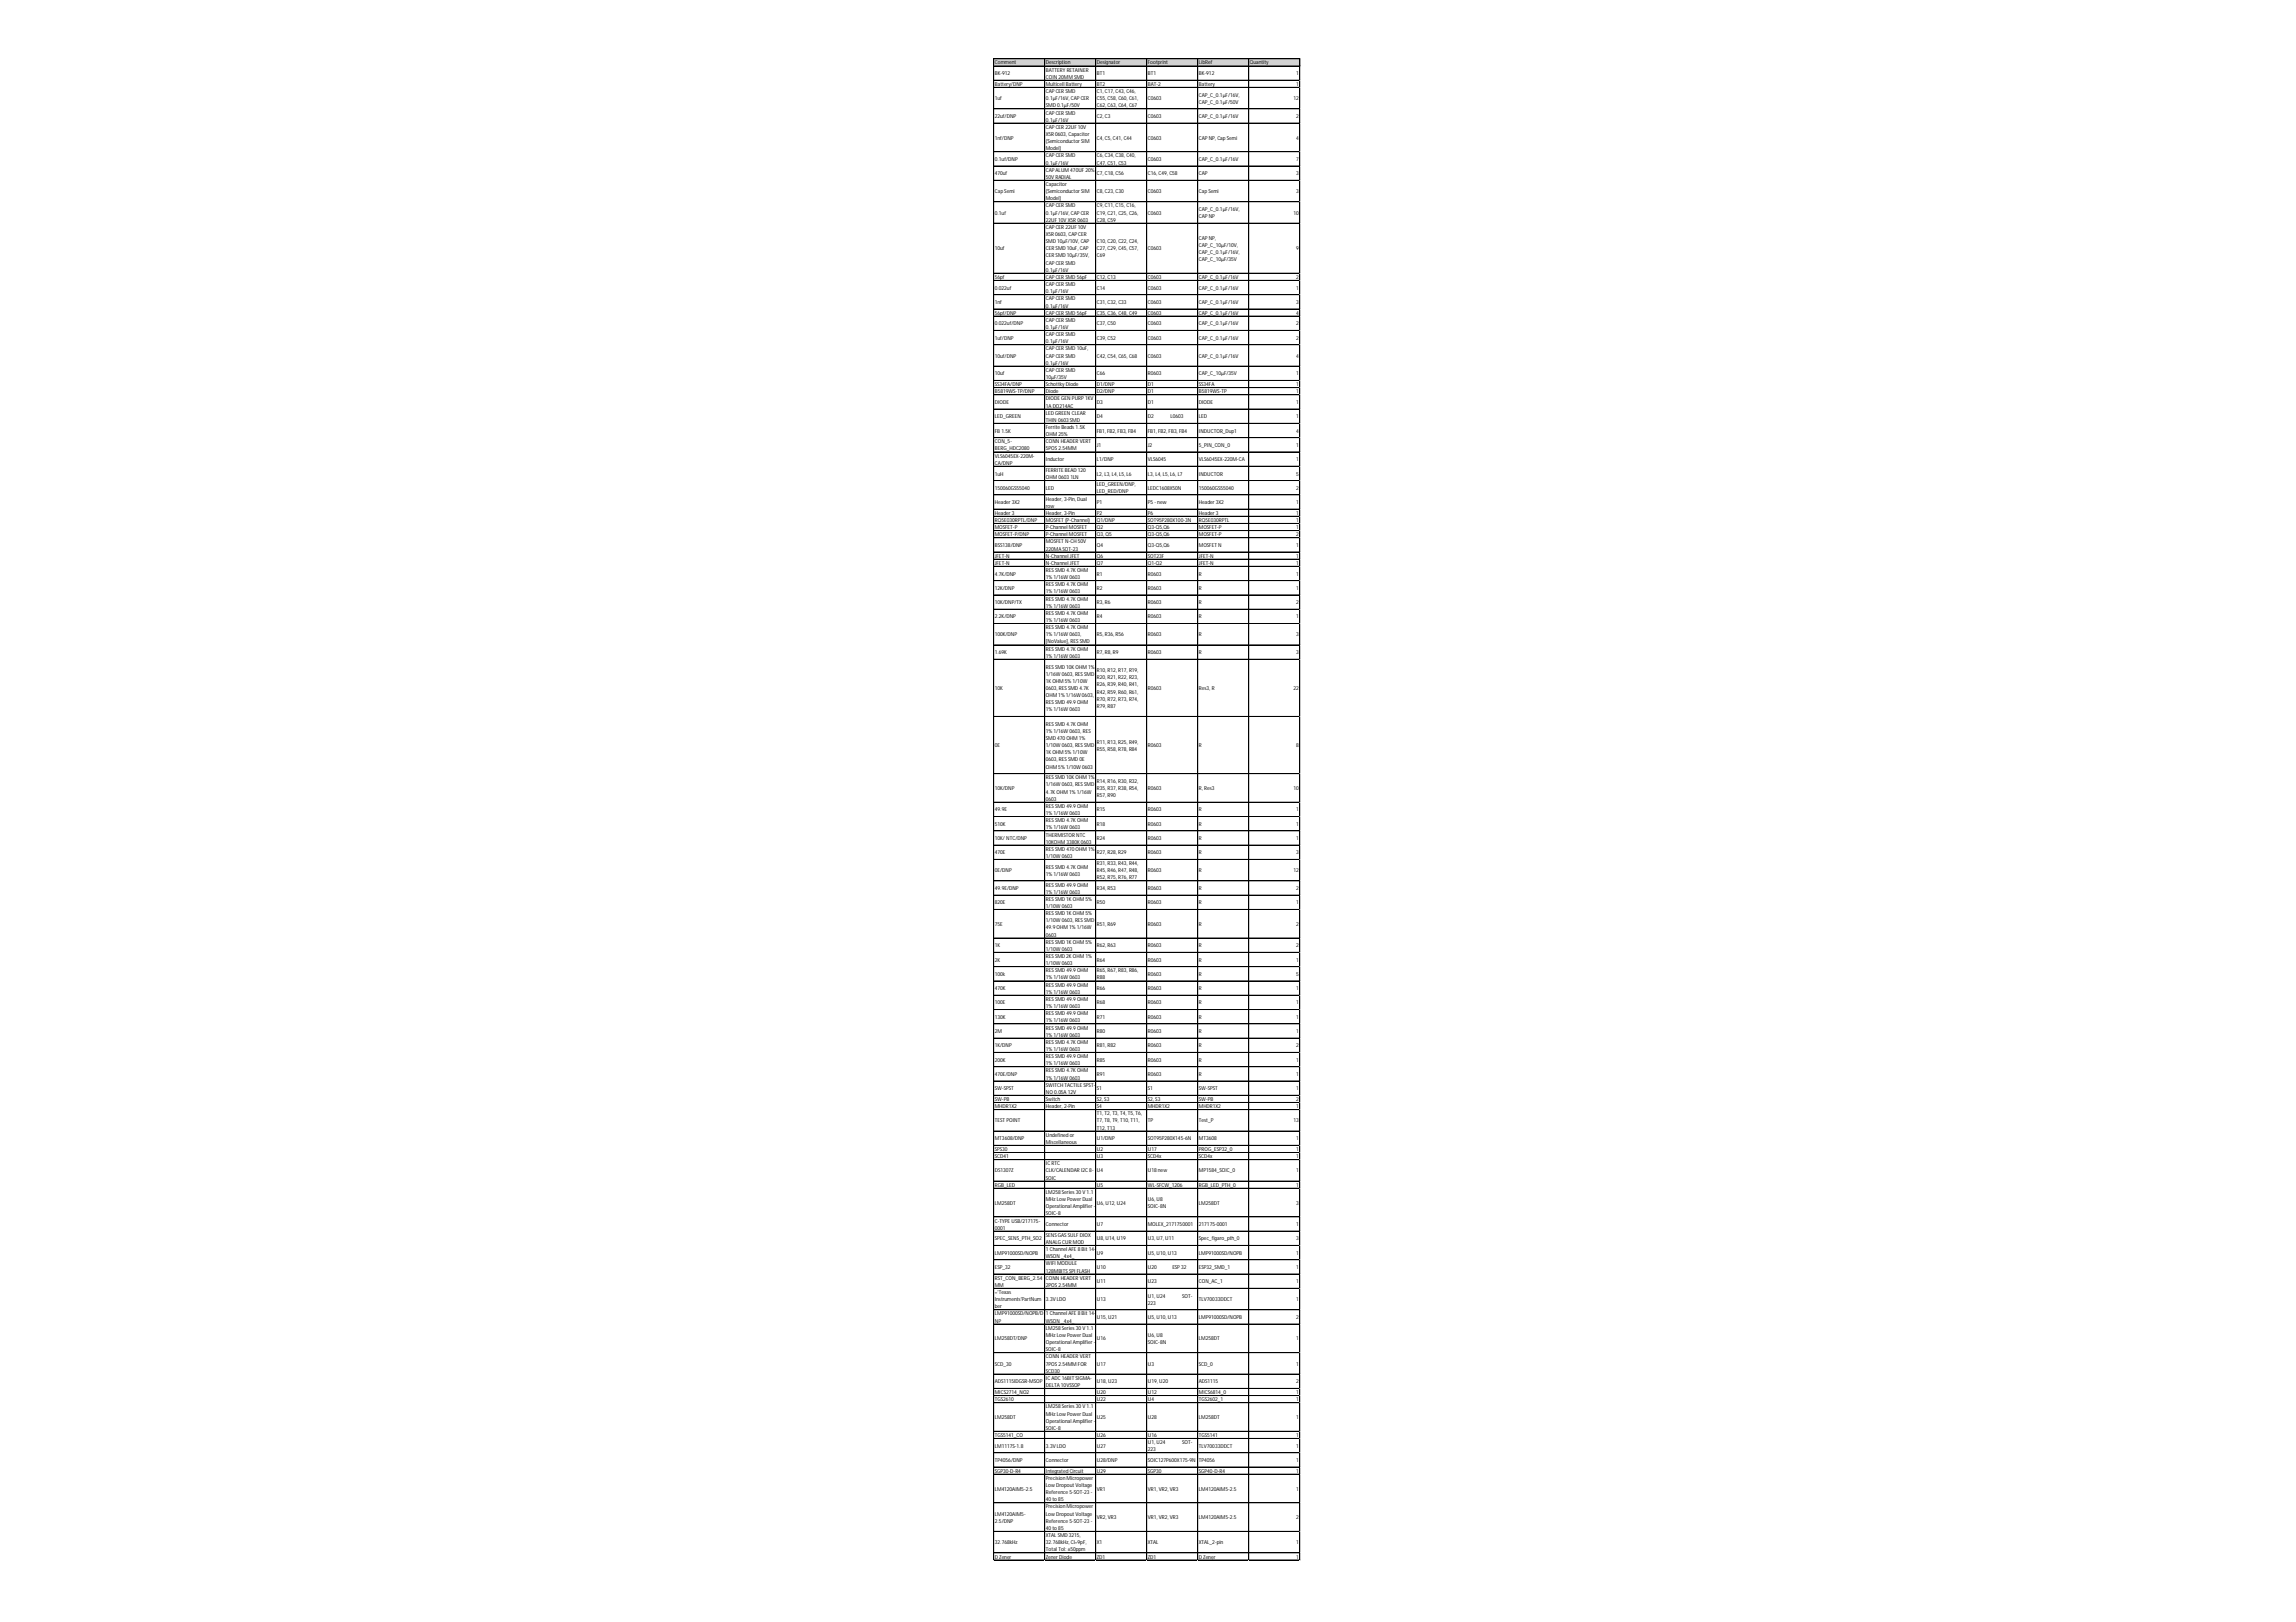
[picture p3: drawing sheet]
<svg xmlns="http://www.w3.org/2000/svg" width="297mm" height="210mm" viewBox="0 0 297 210" stroke-linecap="round" stroke-linejoin="round" font-family="sans-serif">
<defs><g id="words">
<g font-size=".7">
<text x="128.7" y="8.3">Comment</text>
<text x="128.7" y="9.7">BK-912</text>
<text x="128.7" y="11.1">Battery/DNP</text>
<text x="135.3" y="8.3">Description</text>
<text x="135.3" y="9.3">BATTERY RETAINER</text>
<text x="135.3" y="10.2">COIN 20MM SMD</text>
<text x="135.3" y="11.1">Multicell Battery</text>
<text x="141.9" y="8.3">Designator</text>
<text x="141.9" y="9.7">BT1</text>
<text x="141.9" y="11.1">BT2</text>
<text x="148.5" y="8.3">Footprint</text>
<text x="148.5" y="9.7">BT1</text>
<text x="148.5" y="11.1">BAT-2</text>
<text x="155.1" y="8.3">LibRef</text>
<text x="155.1" y="9.7">BK-912</text>
<text x="155.1" y="11.1">Battery</text>
<text x="161.7" y="8.3">Quantity</text>
<text x="167.7" y="9.7">1</text>
<text x="167.7" y="11.1">1</text>
<text x="128.7" y="13">1uf</text>
<text x="128.7" y="15.3">22uf/DNP</text>
<text x="135.3" y="12">CAPCER SMD</text>
<text x="135.3" y="13">0.1µF/16V, CAPCER</text>
<text x="135.3" y="13.9">SMD 0.1µF/50V</text>
<text x="135.3" y="14.8">CAPCER SMD</text>
<text x="135.3" y="15.7">0.1µF/16V</text>
<text x="135.3" y="16.7">CAPCER 22UF 10V</text>
<text x="135.3" y="17.6">X5R0603, Capacitor</text>
<text x="141.9" y="12">C1, C17, C43, C46,</text>
<text x="141.9" y="13">C55, C58, C60, C61,</text>
<text x="141.9" y="13.9">C62, C63, C64, C67</text>
<text x="141.9" y="15.3">C2, C3</text>
<text x="148.5" y="13">C0603</text>
<text x="148.5" y="15.3">C0603</text>
<text x="155.1" y="12.5">CAP_C_0.1µF/16V,</text>
<text x="155.1" y="13.4">CAP_C_0.1µF/50V</text>
<text x="155.1" y="15.3">CAP_C_0.1µF/16V</text>
<text x="167.3" y="13">12</text>
<text x="167.7" y="15.3">2</text>
<text x="128.7" y="18.1">1nf/DNP</text>
<text x="128.7" y="20.8">0.1uf/DNP</text>
<text x="128.7" y="22.7">470uf</text>
<text x="135.3" y="18.5">(SemiconductorSIM</text>
<text x="135.3" y="19.4">Model)</text>
<text x="135.3" y="20.4">CAPCER SMD</text>
<text x="135.3" y="21.3">0.1µF/16V</text>
<text x="135.3" y="22.2">CAPALUM 470UF 20%</text>
<text x="135.3" y="23.1">50V RADIAL</text>
<text x="141.9" y="18.1">C4, C5, C41, C44</text>
<text x="141.9" y="20.4">C6, C34, C38, C40,</text>
<text x="141.9" y="21.3">C47, C51, C53</text>
<text x="141.9" y="22.7">C7, C18, C56</text>
<text x="148.5" y="18.1">C0603</text>
<text x="148.5" y="20.8">C0603</text>
<text x="148.5" y="22.7">C16, C49, C58</text>
<text x="155.1" y="18.1">CAPNP, Cap Semi</text>
<text x="155.1" y="20.8">CAP_C_0.1µF/16V</text>
<text x="155.1" y="22.7">CAP</text>
<text x="167.7" y="18.1">4</text>
<text x="167.7" y="20.8">7</text>
<text x="167.7" y="22.7">3</text>
<text x="128.7" y="25">Cap Semi</text>
<text x="128.7" y="27.8">0.1uf</text>
<text x="135.3" y="24.1">Capacitor</text>
<text x="135.3" y="25">(SemiconductorSIM</text>
<text x="135.3" y="25.9">Model)</text>
<text x="135.3" y="26.8">CAPCER SMD</text>
<text x="135.3" y="27.8">0.1µF/16V, CAPCER</text>
<text x="135.3" y="28.7">22UF 10V X5R0603</text>
<text x="135.3" y="29.6">CAPCER 22UF 10V</text>
<text x="141.9" y="25">C8, C23, C30</text>
<text x="141.9" y="26.8">C9, C11, C15, C16,</text>
<text x="141.9" y="27.8">C19, C21, C25, C26,</text>
<text x="141.9" y="28.7">C28, C59</text>
<text x="148.5" y="25">C0603</text>
<text x="148.5" y="27.8">C0603</text>
<text x="155.1" y="25">Cap Semi</text>
<text x="155.1" y="27.3">CAP_C_0.1µF/16V,</text>
<text x="155.1" y="28.2">CAPNP</text>
<text x="167.3" y="27.8">10</text>
<text x="167.7" y="25">3</text>
<text x="128.7" y="32.4">10uf</text>
<text x="135.3" y="30.5">X5R0603, CAPCER</text>
<text x="135.3" y="31.5">SMD 10µF/10V, CAP</text>
<text x="135.3" y="32.4">CER SMD 10uF, CAP</text>
<text x="135.3" y="33.3">CER SMD 10µF/35V,</text>
<text x="135.3" y="34.2">CAPCER SMD</text>
<text x="135.3" y="35.2">0.1µF/16V</text>
<text x="141.9" y="31.5">C10, C20, C22, C24,</text>
<text x="141.9" y="32.4">C27, C29, C45, C57,</text>
<text x="141.9" y="33.3">C69</text>
<text x="148.5" y="32.4">C0603</text>
<text x="155.1" y="31">CAPNP,</text>
<text x="155.1" y="31.9">CAP_C_10µF/10V,</text>
<text x="155.1" y="32.9">CAP_C_0.1µF/16V,</text>
<text x="155.1" y="33.8">CAP_C_10µF/35V</text>
<text x="167.7" y="32.4">9</text>
<text x="128.7" y="36.1">56pf</text>
<text x="128.7" y="37.5">0.022uf</text>
<text x="128.7" y="39.3">1nf</text>
<text x="128.7" y="40.7">56pf/DNP</text>
<text x="135.3" y="36.1">CAPCER SMD 56pF</text>
<text x="135.3" y="37">CAPCER SMD</text>
<text x="135.3" y="37.9">0.1µF/16V</text>
<text x="135.3" y="38.9">CAPCER SMD</text>
<text x="135.3" y="39.8">0.1µF/16V</text>
<text x="135.3" y="40.7">CAPCER SMD 56pF</text>
<text x="135.3" y="41.6">CAPCER SMD</text>
<text x="141.9" y="36.1">C12, C13</text>
<text x="141.9" y="37.5">C14</text>
<text x="141.9" y="39.3">C31, C32, C33</text>
<text x="141.9" y="40.7">C35, C36, C48, C49</text>
<text x="148.5" y="36.1">C0603</text>
<text x="148.5" y="37.5">C0603</text>
<text x="148.5" y="39.3">C0603</text>
<text x="148.5" y="40.7">C0603</text>
<text x="155.1" y="36.1">CAP_C_0.1µF/16V</text>
<text x="155.1" y="37.5">CAP_C_0.1µF/16V</text>
<text x="155.1" y="39.3">CAP_C_0.1µF/16V</text>
<text x="155.1" y="40.7">CAP_C_0.1µF/16V</text>
<text x="167.7" y="36.1">2</text>
<text x="167.7" y="37.5">1</text>
<text x="167.7" y="39.3">3</text>
<text x="167.7" y="40.7">4</text>
<text x="128.7" y="42.1">0.022uf/DNP</text>
<text x="128.7" y="44">1uf/DNP</text>
<text x="128.7" y="46.3">10uf/DNP</text>
<text x="135.3" y="42.6">0.1µF/16V</text>
<text x="135.3" y="43.5">CAPCER SMD</text>
<text x="135.3" y="44.4">0.1µF/16V</text>
<text x="135.3" y="45.3">CAPCER SMD 10uF,</text>
<text x="135.3" y="46.3">CAPCER SMD</text>
<text x="135.3" y="47.2">0.1µF/16V</text>
<text x="141.9" y="42.1">C37, C50</text>
<text x="141.9" y="44">C39, C52</text>
<text x="141.9" y="46.3">C42, C54, C65, C68</text>
<text x="148.5" y="42.1">C0603</text>
<text x="148.5" y="44">C0603</text>
<text x="148.5" y="46.3">C0603</text>
<text x="155.1" y="42.1">CAP_C_0.1µF/16V</text>
<text x="155.1" y="44">CAP_C_0.1µF/16V</text>
<text x="155.1" y="46.3">CAP_C_0.1µF/16V</text>
<text x="167.7" y="42.1">2</text>
<text x="167.7" y="44">2</text>
<text x="167.7" y="46.3">4</text>
<text x="128.7" y="48.6">10uf</text>
<text x="128.7" y="50">SS34FA/DNP</text>
<text x="128.7" y="50.9">B5819WS-TP/DNP</text>
<text x="128.7" y="52.3">DIODE</text>
<text x="135.3" y="48.1">CAPCER SMD</text>
<text x="135.3" y="49">10µF/35V</text>
<text x="135.3" y="50">Schottky Diode</text>
<text x="135.3" y="50.9">Diode</text>
<text x="135.3" y="51.8">DIODE GEN PURP1KV</text>
<text x="135.3" y="52.7">1A DO214AC</text>
<text x="135.3" y="53.7">LED GREEN CLEAR</text>
<text x="141.9" y="48.6">C66</text>
<text x="141.9" y="50">D1/DNP</text>
<text x="141.9" y="50.9">D2/DNP</text>
<text x="141.9" y="52.3">D3</text>
<text x="148.5" y="48.6">R0603</text>
<text x="148.5" y="50">D1</text>
<text x="148.5" y="50.9">D1</text>
<text x="148.5" y="52.3">D1</text>
<text x="155.1" y="48.6">CAP_C_10µF/35V</text>
<text x="155.1" y="50">SS34FA</text>
<text x="155.1" y="50.9">B5819WS-TP</text>
<text x="155.1" y="52.3">DIODE</text>
<text x="167.7" y="48.6">1</text>
<text x="167.7" y="50">1</text>
<text x="167.7" y="50.9">1</text>
<text x="167.7" y="52.3">1</text>
<text x="128.7" y="54.1">LED_GREEN</text>
<text x="128.7" y="56">FB 1.5K</text>
<text x="128.7" y="57.4">CON_5-</text>
<text x="128.7" y="58.3">BERG_HDC2080</text>
<text x="128.7" y="59.2">VLS6045EX-220M-</text>
<text x="135.3" y="54.6">THIN 0603 SMD</text>
<text x="135.3" y="55.5">Ferrite Beads 1.5K</text>
<text x="135.3" y="56.4">OHM 25%</text>
<text x="135.3" y="57.4">CONN HEADER VERT</text>
<text x="135.3" y="58.3">5POS2.54MM</text>
<text x="135.3" y="59.7">Inductor</text>
<text x="141.9" y="54.1">D4</text>
<text x="141.9" y="56">FB1, FB2, FB3, FB4</text>
<text x="141.9" y="57.8">J1</text>
<text x="141.9" y="59.7">L1/DNP</text>
<text x="148.5" y="54.1">D2</text>
<text x="148.5" y="56">FB1, FB2, FB3, FB4</text>
<text x="148.5" y="57.8">J2</text>
<text x="148.5" y="59.7">VLS6045</text>
<text x="151.4" y="54.1">L0603</text>
<text x="155.1" y="54.1">LED</text>
<text x="155.1" y="56">INDUCTOR_Dup1</text>
<text x="155.1" y="57.8">5_PIN_CON_0</text>
<text x="155.1" y="59.7">VLS6045EX-220M-CA</text>
<text x="167.7" y="54.1">1</text>
<text x="167.7" y="56">4</text>
<text x="167.7" y="57.8">1</text>
<text x="167.7" y="59.7">1</text>
<text x="128.7" y="60.1">CA/DNP</text>
<text x="128.7" y="61.5">1uH</text>
<text x="128.7" y="63.4">150060GS55040</text>
<text x="128.7" y="65.2">Header3X2</text>
<text x="135.3" y="61.1">FERRITE BEAD 120</text>
<text x="135.3" y="62">OHM 0603 1LN</text>
<text x="135.3" y="63.4">LED</text>
<text x="135.3" y="64.8">Header, 3-Pin, Dual</text>
<text x="135.3" y="65.7">row</text>
<text x="141.9" y="61.5">L2, L3, L4, L5, L6</text>
<text x="141.9" y="62.9">LED_GREEN/DNP,</text>
<text x="141.9" y="63.8">LED_RED/DNP</text>
<text x="141.9" y="65.2">P1</text>
<text x="148.5" y="61.5">L3, L4, L5, L6, L7</text>
<text x="148.5" y="63.4">LEDC1608X50N</text>
<text x="148.5" y="65.2">P5 - new</text>
<text x="155.1" y="61.5">INDUCTOR</text>
<text x="155.1" y="63.4">150060GS55040</text>
<text x="155.1" y="65.2">Header3X2</text>
<text x="167.7" y="61.5">5</text>
<text x="167.7" y="63.4">2</text>
<text x="167.7" y="65.2">1</text>
<text x="128.7" y="66.6">Header3</text>
<text x="128.7" y="67.5">RQ5E030RPTL/DNP</text>
<text x="128.7" y="68.5">MOSFET-P</text>
<text x="128.7" y="69.4">MOSFET-P/DNP</text>
<text x="128.7" y="70.8">BSS138/DNP</text>
<text x="135.3" y="66.6">Header, 3-Pin</text>
<text x="135.3" y="67.5">MOSFET (P-Channel)</text>
<text x="135.3" y="68.5">P-Channel MOSFET</text>
<text x="135.3" y="69.4">P-Channel MOSFET</text>
<text x="135.3" y="70.3">MOSFET N-CH 50V</text>
<text x="135.3" y="71.2">220MA SOT-23</text>
<text x="141.9" y="66.6">P2</text>
<text x="141.9" y="67.5">Q1/DNP</text>
<text x="141.9" y="68.5">Q2</text>
<text x="141.9" y="69.4">Q3, Q5</text>
<text x="141.9" y="70.8">Q4</text>
<text x="148.5" y="66.6">P6</text>
<text x="148.5" y="67.5">SOT95P280X100-3N</text>
<text x="148.5" y="68.5">Q3-Q5,Q6</text>
<text x="148.5" y="69.4">Q3-Q5,Q6</text>
<text x="148.5" y="70.8">Q3-Q5,Q6</text>
<text x="155.1" y="66.6">Header3</text>
<text x="155.1" y="67.5">RQ5E030RPTL</text>
<text x="155.1" y="68.5">MOSFET-P</text>
<text x="155.1" y="69.4">MOSFET-P</text>
<text x="155.1" y="70.8">MOSFET N</text>
<text x="167.7" y="66.6">1</text>
<text x="167.7" y="67.5">1</text>
<text x="167.7" y="68.5">1</text>
<text x="167.7" y="69.4">2</text>
<text x="167.7" y="70.8">1</text>
<text x="128.7" y="72.2">JFET-N</text>
<text x="128.7" y="73.1">JFET-N</text>
<text x="128.7" y="74.5">4.7K/DNP</text>
<text x="128.7" y="76.3">12K/DNP</text>
<text x="135.3" y="72.2">N-Channel JFET</text>
<text x="135.3" y="73.1">N-Channel JFET</text>
<text x="135.3" y="74">RESSMD 4.7KOHM</text>
<text x="135.3" y="74.9">1% 1/16W 0603</text>
<text x="135.3" y="75.9">RESSMD 4.7KOHM</text>
<text x="135.3" y="76.8">1% 1/16W 0603</text>
<text x="135.3" y="77.7">RESSMD 4.7KOHM</text>
<text x="141.9" y="72.2">Q6</text>
<text x="141.9" y="73.1">Q7</text>
<text x="141.9" y="74.5">R1</text>
<text x="141.9" y="76.3">R2</text>
<text x="148.5" y="72.2">SOT23F</text>
<text x="148.5" y="73.1">Q1-Q2</text>
<text x="148.5" y="74.5">R0603</text>
<text x="148.5" y="76.3">R0603</text>
<text x="155.1" y="72.2">JFET-N</text>
<text x="155.1" y="73.1">JFET-N</text>
<text x="155.1" y="74.5">R</text>
<text x="155.1" y="76.3">R</text>
<text x="167.7" y="72.2">1</text>
<text x="167.7" y="73.1">1</text>
<text x="167.7" y="74.5">1</text>
<text x="167.7" y="76.3">1</text>
<text x="128.7" y="78.2">10K/DNP/TX</text>
<text x="128.7" y="80">2.2K/DNP</text>
<text x="128.7" y="82.3">100K/DNP</text>
<text x="135.3" y="78.6">1% 1/16W 0603</text>
<text x="135.3" y="79.6">RESSMD 4.7KOHM</text>
<text x="135.3" y="80.5">1% 1/16W 0603</text>
<text x="135.3" y="81.4">RESSMD 4.7KOHM</text>
<text x="135.3" y="82.3">1% 1/16W 0603,</text>
<text x="135.3" y="83.3">[NoValue], RESSMD</text>
<text x="141.9" y="78.2">R3, R6</text>
<text x="141.9" y="80">R4</text>
<text x="141.9" y="82.3">R5, R36, R56</text>
<text x="148.5" y="78.2">R0603</text>
<text x="148.5" y="80">R0603</text>
<text x="148.5" y="82.3">R0603</text>
<text x="155.1" y="78.2">R</text>
<text x="155.1" y="80">R</text>
<text x="155.1" y="82.3">R</text>
<text x="167.7" y="78.2">2</text>
<text x="167.7" y="80">1</text>
<text x="167.7" y="82.3">3</text>
<text x="128.7" y="84.7">1.69K</text>
<text x="128.7" y="89.3">10K</text>
<text x="135.3" y="84.2">RESSMD 4.7KOHM</text>
<text x="135.3" y="85.1">1% 1/16W 0603</text>
<text x="135.3" y="86.5">RESSMD 10KOHM 1%</text>
<text x="135.3" y="87.4">1/16W 0603, RESSMD</text>
<text x="135.3" y="88.4">1KOHM 5% 1/10W</text>
<text x="135.3" y="89.3">0603, RESSMD 4.7K</text>
<text x="141.9" y="84.7">R7, R8, R9</text>
<text x="141.9" y="87">R10, R12, R17, R19,</text>
<text x="141.9" y="87.9">R20, R21, R22, R23,</text>
<text x="141.9" y="88.8">R26, R39, R40, R41,</text>
<text x="141.9" y="89.8">R42, R59, R60, R61,</text>
<text x="148.5" y="84.7">R0603</text>
<text x="148.5" y="89.3">R0603</text>
<text x="155.1" y="84.7">R</text>
<text x="155.1" y="89.3">Res3, R</text>
<text x="167.3" y="89.3">22</text>
<text x="167.7" y="84.7">3</text>
<text x="135.3" y="90.2">OHM 1% 1/16W 0603,</text>
<text x="135.3" y="91.1">RESSMD 49.9 OHM</text>
<text x="135.3" y="92.1">1% 1/16W 0603</text>
<text x="135.3" y="93.9">RESSMD 4.7KOHM</text>
<text x="135.3" y="94.8">1% 1/16W 0603, RES</text>
<text x="135.3" y="95.8">SMD 470 OHM 1%</text>
<text x="141.9" y="90.7">R70, R72, R73, R74,</text>
<text x="141.9" y="91.6">R79, R87</text>
<text x="128.7" y="96.7">0E</text>
<text x="135.3" y="96.7">1/10W 0603, RESSMD</text>
<text x="135.3" y="97.6">1KOHM 5% 1/10W</text>
<text x="135.3" y="98.5">0603, RESSMD 0E</text>
<text x="135.3" y="99.5">OHM 5% 1/10W 0603</text>
<text x="135.3" y="100.9">RESSMD 10KOHM 1%</text>
<text x="135.3" y="101.8">1/16W 0603, RESSMD</text>
<text x="141.9" y="96.2">R11, R13, R25, R49,</text>
<text x="141.9" y="97.2">R55, R58, R78, R84</text>
<text x="141.9" y="101.3">R14, R16, R30, R32,</text>
<text x="148.5" y="96.7">R0603</text>
<text x="155.1" y="96.7">R</text>
<text x="167.7" y="96.7">8</text>
<text x="128.7" y="102.2">10K/DNP</text>
<text x="128.7" y="105">49.9E</text>
<text x="128.7" y="106.9">510K</text>
<text x="135.3" y="102.7">4.7KOHM 1% 1/16W</text>
<text x="135.3" y="103.6">0603</text>
<text x="135.3" y="104.6">RESSMD 49.9 OHM</text>
<text x="135.3" y="105.5">1% 1/16W 0603</text>
<text x="135.3" y="106.4">RESSMD 4.7KOHM</text>
<text x="135.3" y="107.3">1% 1/16W 0603</text>
<text x="141.9" y="102.2">R35, R37, R38, R54,</text>
<text x="141.9" y="103.2">R57, R90</text>
<text x="141.9" y="105">R15</text>
<text x="141.9" y="106.9">R18</text>
<text x="148.5" y="102.2">R0603</text>
<text x="148.5" y="105">R0603</text>
<text x="148.5" y="106.9">R0603</text>
<text x="155.1" y="102.2">R, Res3</text>
<text x="155.1" y="105">R</text>
<text x="155.1" y="106.9">R</text>
<text x="167.3" y="102.2">10</text>
<text x="167.7" y="105">1</text>
<text x="167.7" y="106.9">1</text>
<text x="128.7" y="108.7">10K/ NTC/DNP</text>
<text x="128.7" y="110.6">470E</text>
<text x="128.7" y="112.9">0E/DNP</text>
<text x="135.3" y="108.3">THERMISTOR NTC</text>
<text x="135.3" y="109.2">10KOHM 3380K0603</text>
<text x="135.3" y="110.1">RESSMD 470 OHM 1%</text>
<text x="135.3" y="111">1/10W 0603</text>
<text x="135.3" y="112.4">RESSMD 4.7KOHM</text>
<text x="135.3" y="113.3">1% 1/16W 0603</text>
<text x="141.9" y="108.7">R24</text>
<text x="141.9" y="110.6">R27, R28, R29</text>
<text x="141.9" y="112">R31, R33, R43, R44,</text>
<text x="141.9" y="112.9">R45, R46, R47, R48,</text>
<text x="141.9" y="113.8">R52, R75, R76, R77</text>
<text x="148.5" y="108.7">R0603</text>
<text x="148.5" y="110.6">R0603</text>
<text x="148.5" y="112.9">R0603</text>
<text x="155.1" y="108.7">R</text>
<text x="155.1" y="110.6">R</text>
<text x="155.1" y="112.9">R</text>
<text x="167.3" y="112.9">12</text>
<text x="167.7" y="108.7">1</text>
<text x="167.7" y="110.6">3</text>
<text x="128.7" y="115.2">49.9E/DNP</text>
<text x="128.7" y="117">820E</text>
<text x="128.7" y="119.8">75E</text>
<text x="135.3" y="114.7">RESSMD 49.9 OHM</text>
<text x="135.3" y="115.7">1% 1/16W 0603</text>
<text x="135.3" y="116.6">RESSMD 1KOHM 5%</text>
<text x="135.3" y="117.5">1/10W 0603</text>
<text x="135.3" y="118.4">RESSMD 1KOHM 5%</text>
<text x="135.3" y="119.4">1/10W 0603, RESSMD</text>
<text x="141.9" y="115.2">R34, R53</text>
<text x="141.9" y="117">R50</text>
<text x="141.9" y="119.8">R51, R69</text>
<text x="148.5" y="115.2">R0603</text>
<text x="148.5" y="117">R0603</text>
<text x="148.5" y="119.8">R0603</text>
<text x="155.1" y="115.2">R</text>
<text x="155.1" y="117">R</text>
<text x="155.1" y="119.8">R</text>
<text x="167.7" y="115.2">2</text>
<text x="167.7" y="117">1</text>
<text x="167.7" y="119.8">2</text>
<text x="128.7" y="122.6">1K</text>
<text x="128.7" y="124.4">2K</text>
<text x="135.3" y="120.3">49.9 OHM 1% 1/16W</text>
<text x="135.3" y="121.2">0603</text>
<text x="135.3" y="122.1">RESSMD 1KOHM 5%</text>
<text x="135.3" y="123.1">1/10W 0603</text>
<text x="135.3" y="124">RESSMD 2KOHM 1%</text>
<text x="135.3" y="124.9">1/10W 0603</text>
<text x="135.3" y="125.8">RESSMD 49.9 OHM</text>
<text x="141.9" y="122.6">R62, R63</text>
<text x="141.9" y="124.4">R64</text>
<text x="141.9" y="125.8">R65, R67, R83, R86,</text>
<text x="148.5" y="122.6">R0603</text>
<text x="148.5" y="124.4">R0603</text>
<text x="155.1" y="122.6">R</text>
<text x="155.1" y="124.4">R</text>
<text x="167.7" y="122.6">2</text>
<text x="167.7" y="124.4">1</text>
<text x="128.7" y="126.3">100k</text>
<text x="128.7" y="128.1">470K</text>
<text x="128.7" y="130">100E</text>
<text x="128.7" y="131.8">130K</text>
<text x="135.3" y="126.8">1% 1/16W 0603</text>
<text x="135.3" y="127.7">RESSMD 49.9 OHM</text>
<text x="135.3" y="128.6">1% 1/16W 0603</text>
<text x="135.3" y="129.5">RESSMD 49.9 OHM</text>
<text x="135.3" y="130.5">1% 1/16W 0603</text>
<text x="135.3" y="131.4">RESSMD 49.9 OHM</text>
<text x="141.9" y="126.8">R88</text>
<text x="141.9" y="128.1">R66</text>
<text x="141.9" y="130">R68</text>
<text x="141.9" y="131.8">R71</text>
<text x="148.5" y="126.3">R0603</text>
<text x="148.5" y="128.1">R0603</text>
<text x="148.5" y="130">R0603</text>
<text x="148.5" y="131.8">R0603</text>
<text x="155.1" y="126.3">R</text>
<text x="155.1" y="128.1">R</text>
<text x="155.1" y="130">R</text>
<text x="155.1" y="131.8">R</text>
<text x="167.7" y="126.3">5</text>
<text x="167.7" y="128.1">1</text>
<text x="167.7" y="130">1</text>
<text x="167.7" y="131.8">1</text>
<text x="128.7" y="133.7">2M</text>
<text x="128.7" y="135.5">1K/DNP</text>
<text x="128.7" y="137.4">200K</text>
<text x="135.3" y="132.3">1% 1/16W 0603</text>
<text x="135.3" y="133.2">RESSMD 49.9 OHM</text>
<text x="135.3" y="134.2">1% 1/16W 0603</text>
<text x="135.3" y="135.1">RESSMD 4.7KOHM</text>
<text x="135.3" y="136">1% 1/16W 0603</text>
<text x="135.3" y="136.9">RESSMD 49.9 OHM</text>
<text x="135.3" y="137.9">1% 1/16W 0603</text>
<text x="141.9" y="133.7">R80</text>
<text x="141.9" y="135.5">R81, R82</text>
<text x="141.9" y="137.4">R85</text>
<text x="148.5" y="133.7">R0603</text>
<text x="148.5" y="135.5">R0603</text>
<text x="148.5" y="137.4">R0603</text>
<text x="155.1" y="133.7">R</text>
<text x="155.1" y="135.5">R</text>
<text x="155.1" y="137.4">R</text>
<text x="167.7" y="133.7">1</text>
<text x="167.7" y="135.5">2</text>
<text x="167.7" y="137.4">1</text>
<text x="128.7" y="139.2">470E/DNP</text>
<text x="128.7" y="141.1">SW-SPST</text>
<text x="128.7" y="142.5">SW-PB</text>
<text x="128.7" y="143.4">MHDR1X2</text>
<text x="135.3" y="138.8">RESSMD 4.7KOHM</text>
<text x="135.3" y="139.7">1% 1/16W 0603</text>
<text x="135.3" y="140.6">SWITCH TACTILE SPST-</text>
<text x="135.3" y="141.6">NO 0.05A 12V</text>
<text x="135.3" y="142.5">Switch</text>
<text x="135.3" y="143.4">Header, 2-Pin</text>
<text x="141.9" y="139.2">R91</text>
<text x="141.9" y="141.1">S1</text>
<text x="141.9" y="142.5">S2, S3</text>
<text x="141.9" y="143.4">S4</text>
<text x="148.5" y="139.2">R0603</text>
<text x="148.5" y="141.1">S1</text>
<text x="148.5" y="142.5">S2, S3</text>
<text x="148.5" y="143.4">MHDR1X2</text>
<text x="155.1" y="139.2">R</text>
<text x="155.1" y="141.1">SW-SPST</text>
<text x="155.1" y="142.5">SW-PB</text>
<text x="155.1" y="143.4">MHDR1X2</text>
<text x="167.7" y="139.2">1</text>
<text x="167.7" y="141.1">1</text>
<text x="167.7" y="142.5">2</text>
<text x="167.7" y="143.4">1</text>
<text x="128.7" y="145.3">TEST POINT</text>
<text x="128.7" y="147.6">MT3608/DNP</text>
<text x="128.7" y="149">SPS30</text>
<text x="128.7" y="149.9">SCD41</text>
<text x="135.3" y="147.1">Undefined or</text>
<text x="135.3" y="148">Miscellaneous</text>
<text x="141.9" y="144.3">T1, T2, T3, T4, T5, T6,</text>
<text x="141.9" y="145.3">T7, T8, T9, T10, T11,</text>
<text x="141.9" y="146.2">T12, T13</text>
<text x="141.9" y="147.6">U1/DNP</text>
<text x="141.9" y="149">U2</text>
<text x="141.9" y="149.9">U3</text>
<text x="148.5" y="145.3">TP</text>
<text x="148.5" y="147.6">SOT95P280X145-6N</text>
<text x="148.5" y="149">U17</text>
<text x="148.5" y="149.9">SCD4x</text>
<text x="155.1" y="145.3">Test_P</text>
<text x="155.1" y="147.6">MT3608</text>
<text x="155.1" y="149">PROG_ESP32_0</text>
<text x="155.1" y="149.9">SCD4x</text>
<text x="167.3" y="145.3">13</text>
<text x="167.7" y="147.6">1</text>
<text x="167.7" y="149">1</text>
<text x="167.7" y="149.9">1</text>
<text x="128.7" y="151.7">DS1307Z</text>
<text x="128.7" y="153.6">RGB_LED</text>
<text x="128.7" y="155.9">LM258DT</text>
<text x="135.3" y="150.8">ICRTC</text>
<text x="135.3" y="151.7">CLK/CALENDAR I2C8-</text>
<text x="135.3" y="152.7">SOIC</text>
<text x="135.3" y="154.5">LM258 Series 30 V 1.1</text>
<text x="135.3" y="155.4">MHz Low PowerDual</text>
<text x="141.9" y="151.7">U4</text>
<text x="141.9" y="153.6">U5</text>
<text x="141.9" y="155.9">U6, U12, U24</text>
<text x="148.5" y="151.7">U18 new</text>
<text x="148.5" y="153.6">WL-SFCW_1206</text>
<text x="148.5" y="155.4">U6, U8</text>
<text x="155.1" y="151.7">MP1584_SOIC_0</text>
<text x="155.1" y="153.6">RGB_LED_PTH_0</text>
<text x="155.1" y="155.9">LM258DT</text>
<text x="167.7" y="151.7">1</text>
<text x="167.7" y="153.6">1</text>
<text x="167.7" y="155.9">3</text>
<text x="128.7" y="158.2">C-TYPE USB/217175-</text>
<text x="128.7" y="159.1">0001</text>
<text x="128.7" y="160.5">SPEC_SENS_PTH_SO2</text>
<text x="135.3" y="156.4">Operational Amplifier -</text>
<text x="135.3" y="157.3">SOIC-8</text>
<text x="135.3" y="158.7">Connector</text>
<text x="135.3" y="160.1">SENSGASSULF DIOX</text>
<text x="135.3" y="161">ANALG CUR MOD</text>
<text x="135.3" y="161.9">1 Channel AFE 8 Bit 14-</text>
<text x="141.9" y="158.7">U7</text>
<text x="141.9" y="160.5">U8, U14, U19</text>
<text x="148.5" y="156.4">SOIC-8N</text>
<text x="148.5" y="158.7">MOLEX_2171750001</text>
<text x="148.5" y="160.5">U3, U7, U11</text>
<text x="155.1" y="158.7">217175-0001</text>
<text x="155.1" y="160.5">Spec_figaro_pth_0</text>
<text x="167.7" y="158.7">1</text>
<text x="167.7" y="160.5">3</text>
<text x="128.7" y="162.4">LMP91000SD/NOPB</text>
<text x="128.7" y="164.2">ESP_32</text>
<text x="128.7" y="165.6">RST_CON_BERG_2.54</text>
<text x="128.7" y="166.5">MM</text>
<text x="128.7" y="167.5">='Texas</text>
<text x="135.3" y="162.8">WSON _4x4_</text>
<text x="135.3" y="163.8">WIFI MODULE</text>
<text x="135.3" y="164.7">128MBITSSPI FLASH</text>
<text x="135.3" y="165.6">CONN HEADER VERT</text>
<text x="135.3" y="166.5">2POS2.54MM</text>
<text x="141.9" y="162.4">U9</text>
<text x="141.9" y="164.2">U10</text>
<text x="141.9" y="166.1">U11</text>
<text x="148.5" y="162.4">U5, U10, U13</text>
<text x="148.5" y="164.2">U20</text>
<text x="148.5" y="166.1">U23</text>
<text x="148.5" y="167.9">U1, U24</text>
<text x="151.7" y="164.2">ESP32</text>
<text x="152.9" y="167.9">SOT-</text>
<text x="155.1" y="162.4">LMP91000SD/NOPB</text>
<text x="155.1" y="164.2">ESP32_SMD_1</text>
<text x="155.1" y="166.1">CON_AC_1</text>
<text x="167.7" y="162.4">1</text>
<text x="167.7" y="164.2">1</text>
<text x="167.7" y="166.1">1</text>
<text x="128.7" y="168.4">Instruments'PartNum</text>
<text x="128.7" y="169.3">ber</text>
<text x="128.7" y="170.2">LMP91000SD/NOPB/D</text>
<text x="128.7" y="171.2">NP</text>
<text x="128.7" y="173.5">LM258DT/DNP</text>
<text x="135.3" y="168.4">3.3V LDO</text>
<text x="135.3" y="170.2">1 Channel AFE 8 Bit 14-</text>
<text x="135.3" y="171.2">WSON _4x4_</text>
<text x="135.3" y="172.1">LM258 Series 30 V 1.1</text>
<text x="135.3" y="173">MHz Low PowerDual</text>
<text x="135.3" y="173.9">Operational Amplifier -</text>
<text x="141.9" y="168.4">U13</text>
<text x="141.9" y="170.7">U15, U21</text>
<text x="141.9" y="173.5">U16</text>
<text x="148.5" y="168.8">223</text>
<text x="148.5" y="170.7">U5, U10, U13</text>
<text x="148.5" y="173">U6, U8</text>
<text x="148.5" y="173.9">SOIC-8N</text>
<text x="155.1" y="168.4">TLV70033DDCT</text>
<text x="155.1" y="170.7">LMP91000SD/NOPB</text>
<text x="155.1" y="173.5">LM258DT</text>
<text x="167.7" y="168.4">1</text>
<text x="167.7" y="170.7">2</text>
<text x="167.7" y="173.5">1</text>
<text x="128.7" y="176.7">SCD_30</text>
<text x="128.7" y="179">ADS1115IDGSR-MSOP</text>
<text x="135.3" y="174.9">SOIC-8</text>
<text x="135.3" y="175.8">CONN HEADER VERT</text>
<text x="135.3" y="176.7">7POS2.54MM FOR</text>
<text x="135.3" y="177.6">SCD30</text>
<text x="135.3" y="178.6">ICADC16BIT SIGMA-</text>
<text x="135.3" y="179.5">DELTA 10VSSOP</text>
<text x="141.9" y="176.7">U17</text>
<text x="141.9" y="179">U18, U23</text>
<text x="148.5" y="176.7">U3</text>
<text x="148.5" y="179">U19, U20</text>
<text x="155.1" y="176.7">SCD_0</text>
<text x="155.1" y="179">ADS1115</text>
<text x="167.7" y="176.7">1</text>
<text x="167.7" y="179">2</text>
<text x="128.7" y="180.4">MICS2714_NO2</text>
<text x="128.7" y="181.3">TGS2610</text>
<text x="128.7" y="183.6">LM258DT</text>
<text x="128.7" y="186">TGS5141_CO</text>
<text x="135.3" y="182.3">LM258 Series 30 V 1.1</text>
<text x="135.3" y="183.2">MHz Low PowerDual</text>
<text x="135.3" y="184.1">Operational Amplifier -</text>
<text x="135.3" y="185">SOIC-8</text>
<text x="141.9" y="180.4">U20</text>
<text x="141.9" y="181.3">U22</text>
<text x="141.9" y="183.6">U25</text>
<text x="141.9" y="186">U26</text>
<text x="148.5" y="180.4">U12</text>
<text x="148.5" y="181.3">U4</text>
<text x="148.5" y="183.6">U28</text>
<text x="148.5" y="186">U16</text>
<text x="155.1" y="180.4">MICS6814_0</text>
<text x="155.1" y="181.3">TGS2602_1</text>
<text x="155.1" y="183.6">LM258DT</text>
<text x="155.1" y="186">TGS5141</text>
<text x="167.7" y="180.4">1</text>
<text x="167.7" y="181.3">1</text>
<text x="167.7" y="183.6">1</text>
<text x="167.7" y="186">1</text>
<text x="128.7" y="187.3">LM1117S-1.8</text>
<text x="128.7" y="189.2">TP4056/DNP</text>
<text x="128.7" y="190.6">SGP30-D-R4</text>
<text x="135.3" y="187.3">3.3V LDO</text>
<text x="135.3" y="189.2">Connector</text>
<text x="135.3" y="190.6">Integrated Circuit</text>
<text x="135.3" y="191.5">Precision Micropower</text>
<text x="141.9" y="187.3">U27</text>
<text x="141.9" y="189.2">U28/DNP</text>
<text x="141.9" y="190.6">U29</text>
<text x="148.5" y="186.9">U1, U24</text>
<text x="148.5" y="187.8">223</text>
<text x="148.5" y="189.2">SOIC127P600X175-9N</text>
<text x="148.5" y="190.6">SGP30</text>
<text x="152.9" y="186.9">SOT-</text>
<text x="155.1" y="187.3">TLV70033DDCT</text>
<text x="155.1" y="189.2">TP4056</text>
<text x="155.1" y="190.6">SGP40-D-R4</text>
<text x="167.7" y="187.3">1</text>
<text x="167.7" y="189.2">1</text>
<text x="167.7" y="190.6">1</text>
<text x="128.7" y="192.9">LM4120AIM5-2.5</text>
<text x="128.7" y="196.1">LM4120AIM5-</text>
<text x="128.7" y="197.1">2.5/DNP</text>
<text x="135.3" y="192.4">Low Dropout Voltage</text>
<text x="135.3" y="193.4">Reference 5-SOT-23 -</text>
<text x="135.3" y="194.3">40 to 85</text>
<text x="135.3" y="195.2">Precision Micropower</text>
<text x="135.3" y="196.1">Low Dropout Voltage</text>
<text x="135.3" y="197.1">Reference 5-SOT-23 -</text>
<text x="135.3" y="198">40 to 85</text>
<text x="141.9" y="192.9">VR1</text>
<text x="141.9" y="196.6">VR2, VR3</text>
<text x="148.5" y="192.9">VR1, VR2, VR3</text>
<text x="148.5" y="196.6">VR1, VR2, VR3</text>
<text x="155.1" y="192.9">LM4120AIM5-2.5</text>
<text x="155.1" y="196.6">LM4120AIM5-2.5</text>
<text x="167.7" y="192.9">1</text>
<text x="167.7" y="196.6">2</text>
<text x="128.7" y="199.8">32.768kHz</text>
<text x="128.7" y="201.7">D Zener</text>
<text x="135.3" y="198.9">XTALSMD 3215,</text>
<text x="135.3" y="199.8">32.768kHz, Cl=9pF,</text>
<text x="135.3" y="200.8">Total Tol: ±50ppm</text>
<text x="135.3" y="201.7">ZenerDiode</text>
<text x="141.9" y="199.8">X1</text>
<text x="141.9" y="201.7">ZD1</text>
<text x="148.5" y="199.8">XTAL</text>
<text x="148.5" y="201.7">ZD1</text>
<text x="155.1" y="199.8">XTAL_2-pin</text>
<text x="155.1" y="201.7">D Zener</text>
<text x="167.7" y="199.8">1</text>
<text x="167.7" y="201.7">1</text>
</g>
</g></defs>
<path d="M128.5 7.6h39.7v1h-39.7z" fill="#d3d3d3"/>
<g fill="none" stroke="#000" stroke-width=".13">
<path d="M128.6 7.6l-.1 194.3M128.6 7.6h39.6M128.6 8.5h39.6M128.6 10.4h39.6M128.6 11.3h39.6M128.6 14.1h39.6M128.6 15.9h39.6M128.6 19.6h39.6M135.2 7.6l-.1 194.3M141.8 7.6l-.1 194.3M148.4 7.6l-.1 194.3M155 7.6l-.1 194.3"/>
<path d="M161.6 7.6l-.1 194.3M168.2 7.6l-.1 194.3M128.6 21.5h39.6M128.6 23.3h39.6M128.6 23.4h39.6M128.6 26.1h39.6M128.6 28.9h39.6M128.6 35.4h39.6M128.6 36.3h39.6M128.6 38.1h39.6M128.6 38.2h39.6M128.6 40h39.6"/>
<path d="M128.6 40.9h39.6M128.6 42.8h39.6M128.6 44.6h39.6M128.6 47.4h39.6M128.6 49.2h39.6M128.6 49.3h39.6M128.6 50.2h39.6M128.6 51.1h39.6M128.6 52.9h39.6M128.6 54.8h39.6M128.6 56.6h39.6M128.6 56.7h39.6"/>
<path d="M128.6 58.5h39.6M128.6 60.3h39.6M128.6 60.4h39.6M128.6 62.2h39.6M128.6 64h39.6M128.6 65.9h39.6M128.6 66.8h39.6M128.6 67.7h39.6M128.6 67.8h39.6M128.6 68.7h39.6M128.6 69.6h39.6M128.6 71.4h39.6"/>
<path d="M128.6 72.4h39.6M128.6 73.3h39.6M128.6 75.1h39.6M128.6 75.2h39.6M128.6 77h39.6M128.6 78.8h39.6M128.6 80.7h39.6M128.6 83.5h39.6M128.6 85.3h39.6M128.6 92.7h39.6M128.6 100.1h39.6M128.6 103.8h39.6"/>
<path d="M128.6 105.7h39.6M128.6 107.5h39.6M128.6 109.4h39.6M128.6 111.2h39.6M128.6 114h39.6M128.6 115.8h39.6M128.6 117.7h39.6M128.6 121.4h39.6M128.6 123.2h39.6M128.6 123.3h39.6M128.6 125.1h39.6M128.6 126.9h39.6"/>
<path d="M128.6 128.8h39.6M128.6 130.6h39.6M128.6 130.7h39.6M128.6 132.5h39.6M128.6 134.3h39.6M128.6 136.2h39.6M128.6 138h39.6M128.6 138.1h39.6M128.6 139.9h39.6M128.6 141.7h39.6M128.6 141.8h39.6M128.6 142.7h39.6"/>
<path d="M128.6 143.6h39.6M128.6 146.4h39.6M128.6 148.2h39.6M128.6 149.1h39.6M128.6 149.2h39.6M128.6 150.1h39.6M128.6 152.8h39.6M128.6 153.8h39.6M128.6 157.5h39.6M128.6 159.3h39.6M128.6 161.2h39.6M128.6 163h39.6"/>
<path d="M128.6 164.9h39.6M128.6 166.7h39.6M128.6 169.5h39.6M128.6 171.3h39.6M128.6 175h39.6M128.6 175.1h39.6M128.6 177.8h39.6M128.6 179.7h39.6M128.6 180.6h39.6M128.6 181.5h39.6M128.6 185.2h39.6M128.6 186.1h39.6"/>
<path d="M128.6 186.2h39.6M128.6 188h39.6M128.6 189.8h39.6M128.6 190.8h39.6M128.6 194.5h39.6M128.6 198.2h39.6M128.6 200.9h39.6M128.6 201h39.6M128.6 201.9h39.6"/>
</g>
<path d="M128.5 201.9v.1" fill="none" stroke="#e0e0e0" stroke-width=".13"/>
<path d="M135.1 201.9v.1" fill="none" stroke="#e0e0e0" stroke-width=".13"/>
<path d="M141.7 201.9v.1" fill="none" stroke="#e0e0e0" stroke-width=".13"/>
<path d="M148.3 201.9v.1" fill="none" stroke="#e0e0e0" stroke-width=".13"/>
<path d="M154.9 201.9v.1" fill="none" stroke="#e0e0e0" stroke-width=".13"/>
<path d="M161.5 201.9v.1" fill="none" stroke="#e0e0e0" stroke-width=".13"/>
<path d="M168.1 201.9v.1" fill="none" stroke="#e0e0e0" stroke-width=".13"/>
<path d="M168.2 10.4h.1" fill="none" stroke="#e0e0e0" stroke-width=".13"/>
<path d="M168.2 11.3h.1" fill="none" stroke="#e0e0e0" stroke-width=".13"/>
<path d="M168.2 14.1h.1" fill="none" stroke="#e0e0e0" stroke-width=".13"/>
<path d="M168.2 15.9h.1" fill="none" stroke="#e0e0e0" stroke-width=".13"/>
<path d="M168.2 19.6h.1" fill="none" stroke="#e0e0e0" stroke-width=".13"/>
<path d="M168.2 21.5h.1" fill="none" stroke="#e0e0e0" stroke-width=".13"/>
<path d="M168.2 23.3h.1" fill="none" stroke="#e0e0e0" stroke-width=".13"/>
<path d="M168.2 26.1h.1" fill="none" stroke="#e0e0e0" stroke-width=".13"/>
<path d="M168.2 28.9h.1" fill="none" stroke="#e0e0e0" stroke-width=".13"/>
<path d="M168.2 35.4h.1" fill="none" stroke="#e0e0e0" stroke-width=".13"/>
<path d="M168.2 36.3h.1" fill="none" stroke="#e0e0e0" stroke-width=".13"/>
<path d="M168.2 38.1h.1" fill="none" stroke="#e0e0e0" stroke-width=".13"/>
<path d="M168.2 40h.1" fill="none" stroke="#e0e0e0" stroke-width=".13"/>
<path d="M168.2 40.9h.1" fill="none" stroke="#e0e0e0" stroke-width=".13"/>
<path d="M168.2 42.8h.1" fill="none" stroke="#e0e0e0" stroke-width=".13"/>
<path d="M168.2 44.6h.1" fill="none" stroke="#e0e0e0" stroke-width=".13"/>
<path d="M168.2 47.4h.1" fill="none" stroke="#e0e0e0" stroke-width=".13"/>
<path d="M168.2 49.2h.1" fill="none" stroke="#e0e0e0" stroke-width=".13"/>
<path d="M168.2 50.2h.1" fill="none" stroke="#e0e0e0" stroke-width=".13"/>
<path d="M168.2 51.1h.1" fill="none" stroke="#e0e0e0" stroke-width=".13"/>
<path d="M168.2 52.9h.1" fill="none" stroke="#e0e0e0" stroke-width=".13"/>
<path d="M168.2 54.8h.1" fill="none" stroke="#e0e0e0" stroke-width=".13"/>
<path d="M168.2 56.6h.1" fill="none" stroke="#e0e0e0" stroke-width=".13"/>
<path d="M168.2 58.5h.1" fill="none" stroke="#e0e0e0" stroke-width=".13"/>
<path d="M168.2 60.3h.1" fill="none" stroke="#e0e0e0" stroke-width=".13"/>
<path d="M168.2 62.2h.1" fill="none" stroke="#e0e0e0" stroke-width=".13"/>
<path d="M168.2 64h.1" fill="none" stroke="#e0e0e0" stroke-width=".13"/>
<path d="M168.2 65.9h.1" fill="none" stroke="#e0e0e0" stroke-width=".13"/>
<path d="M168.2 66.8h.1" fill="none" stroke="#e0e0e0" stroke-width=".13"/>
<path d="M168.2 67.7h.1" fill="none" stroke="#e0e0e0" stroke-width=".13"/>
<path d="M168.2 68.7h.1" fill="none" stroke="#e0e0e0" stroke-width=".13"/>
<path d="M168.2 69.6h.1" fill="none" stroke="#e0e0e0" stroke-width=".13"/>
<path d="M168.2 71.4h.1" fill="none" stroke="#e0e0e0" stroke-width=".13"/>
<path d="M168.2 72.4h.1" fill="none" stroke="#e0e0e0" stroke-width=".13"/>
<path d="M168.2 73.3h.1" fill="none" stroke="#e0e0e0" stroke-width=".13"/>
<path d="M168.2 75.1h.1" fill="none" stroke="#e0e0e0" stroke-width=".13"/>
<path d="M168.2 77h.1" fill="none" stroke="#e0e0e0" stroke-width=".13"/>
<path d="M168.2 78.8h.1" fill="none" stroke="#e0e0e0" stroke-width=".13"/>
<path d="M168.2 80.7h.1" fill="none" stroke="#e0e0e0" stroke-width=".13"/>
<path d="M168.2 83.5h.1" fill="none" stroke="#e0e0e0" stroke-width=".13"/>
<path d="M168.2 85.3h.1" fill="none" stroke="#e0e0e0" stroke-width=".13"/>
<path d="M168.2 92.7h.1" fill="none" stroke="#e0e0e0" stroke-width=".13"/>
<path d="M168.2 100.1h.1" fill="none" stroke="#e0e0e0" stroke-width=".13"/>
<path d="M168.2 103.8h.1" fill="none" stroke="#e0e0e0" stroke-width=".13"/>
<path d="M168.2 105.7h.1" fill="none" stroke="#e0e0e0" stroke-width=".13"/>
<path d="M168.2 107.5h.1" fill="none" stroke="#e0e0e0" stroke-width=".13"/>
<path d="M168.2 109.4h.1" fill="none" stroke="#e0e0e0" stroke-width=".13"/>
<path d="M168.2 111.2h.1" fill="none" stroke="#e0e0e0" stroke-width=".13"/>
<path d="M168.2 114h.1" fill="none" stroke="#e0e0e0" stroke-width=".13"/>
<path d="M168.2 115.8h.1" fill="none" stroke="#e0e0e0" stroke-width=".13"/>
<path d="M168.2 117.7h.1" fill="none" stroke="#e0e0e0" stroke-width=".13"/>
<path d="M168.2 121.4h.1" fill="none" stroke="#e0e0e0" stroke-width=".13"/>
<path d="M168.2 123.2h.1" fill="none" stroke="#e0e0e0" stroke-width=".13"/>
<path d="M168.2 125.1h.1" fill="none" stroke="#e0e0e0" stroke-width=".13"/>
<path d="M168.2 126.9h.1" fill="none" stroke="#e0e0e0" stroke-width=".13"/>
<path d="M168.2 128.8h.1" fill="none" stroke="#e0e0e0" stroke-width=".13"/>
<path d="M168.2 130.6h.1" fill="none" stroke="#e0e0e0" stroke-width=".13"/>
<path d="M168.2 132.5h.1" fill="none" stroke="#e0e0e0" stroke-width=".13"/>
<path d="M168.2 134.3h.1" fill="none" stroke="#e0e0e0" stroke-width=".13"/>
<path d="M168.2 136.2h.1" fill="none" stroke="#e0e0e0" stroke-width=".13"/>
<path d="M168.2 138h.1" fill="none" stroke="#e0e0e0" stroke-width=".13"/>
<path d="M168.2 139.9h.1" fill="none" stroke="#e0e0e0" stroke-width=".13"/>
<path d="M168.2 141.7h.1" fill="none" stroke="#e0e0e0" stroke-width=".13"/>
<path d="M168.2 142.7h.1" fill="none" stroke="#e0e0e0" stroke-width=".13"/>
<path d="M168.2 143.6h.1" fill="none" stroke="#e0e0e0" stroke-width=".13"/>
<path d="M168.2 146.4h.1" fill="none" stroke="#e0e0e0" stroke-width=".13"/>
<path d="M168.2 148.2h.1" fill="none" stroke="#e0e0e0" stroke-width=".13"/>
<path d="M168.2 149.1h.1" fill="none" stroke="#e0e0e0" stroke-width=".13"/>
<path d="M168.2 150.1h.1" fill="none" stroke="#e0e0e0" stroke-width=".13"/>
<path d="M168.2 152.8h.1" fill="none" stroke="#e0e0e0" stroke-width=".13"/>
<path d="M168.2 153.8h.1" fill="none" stroke="#e0e0e0" stroke-width=".13"/>
<path d="M168.2 157.5h.1" fill="none" stroke="#e0e0e0" stroke-width=".13"/>
<path d="M168.2 159.3h.1" fill="none" stroke="#e0e0e0" stroke-width=".13"/>
<path d="M168.2 161.2h.1" fill="none" stroke="#e0e0e0" stroke-width=".13"/>
<path d="M168.2 163h.1" fill="none" stroke="#e0e0e0" stroke-width=".13"/>
<path d="M168.2 164.9h.1" fill="none" stroke="#e0e0e0" stroke-width=".13"/>
<path d="M168.2 166.7h.1" fill="none" stroke="#e0e0e0" stroke-width=".13"/>
<path d="M168.2 169.5h.1" fill="none" stroke="#e0e0e0" stroke-width=".13"/>
<path d="M168.2 171.3h.1" fill="none" stroke="#e0e0e0" stroke-width=".13"/>
<path d="M168.2 175h.1" fill="none" stroke="#e0e0e0" stroke-width=".13"/>
<path d="M168.2 177.8h.1" fill="none" stroke="#e0e0e0" stroke-width=".13"/>
<path d="M168.2 179.7h.1" fill="none" stroke="#e0e0e0" stroke-width=".13"/>
<path d="M168.2 180.6h.1" fill="none" stroke="#e0e0e0" stroke-width=".13"/>
<path d="M168.2 181.5h.1" fill="none" stroke="#e0e0e0" stroke-width=".13"/>
<path d="M168.2 185.2h.1" fill="none" stroke="#e0e0e0" stroke-width=".13"/>
<path d="M168.2 186.1h.1" fill="none" stroke="#e0e0e0" stroke-width=".13"/>
<path d="M168.2 188h.1" fill="none" stroke="#e0e0e0" stroke-width=".13"/>
<path d="M168.2 189.8h.1" fill="none" stroke="#e0e0e0" stroke-width=".13"/>
<path d="M168.2 190.8h.1" fill="none" stroke="#e0e0e0" stroke-width=".13"/>
<path d="M168.2 194.5h.1" fill="none" stroke="#e0e0e0" stroke-width=".13"/>
<path d="M168.2 198.2h.1" fill="none" stroke="#e0e0e0" stroke-width=".13"/>
<path d="M168.2 200.9h.1" fill="none" stroke="#e0e0e0" stroke-width=".13"/>
<path d="M168.2 201.9h.1" fill="none" stroke="#e0e0e0" stroke-width=".13"/>
<use href="#words"/>
</svg>
